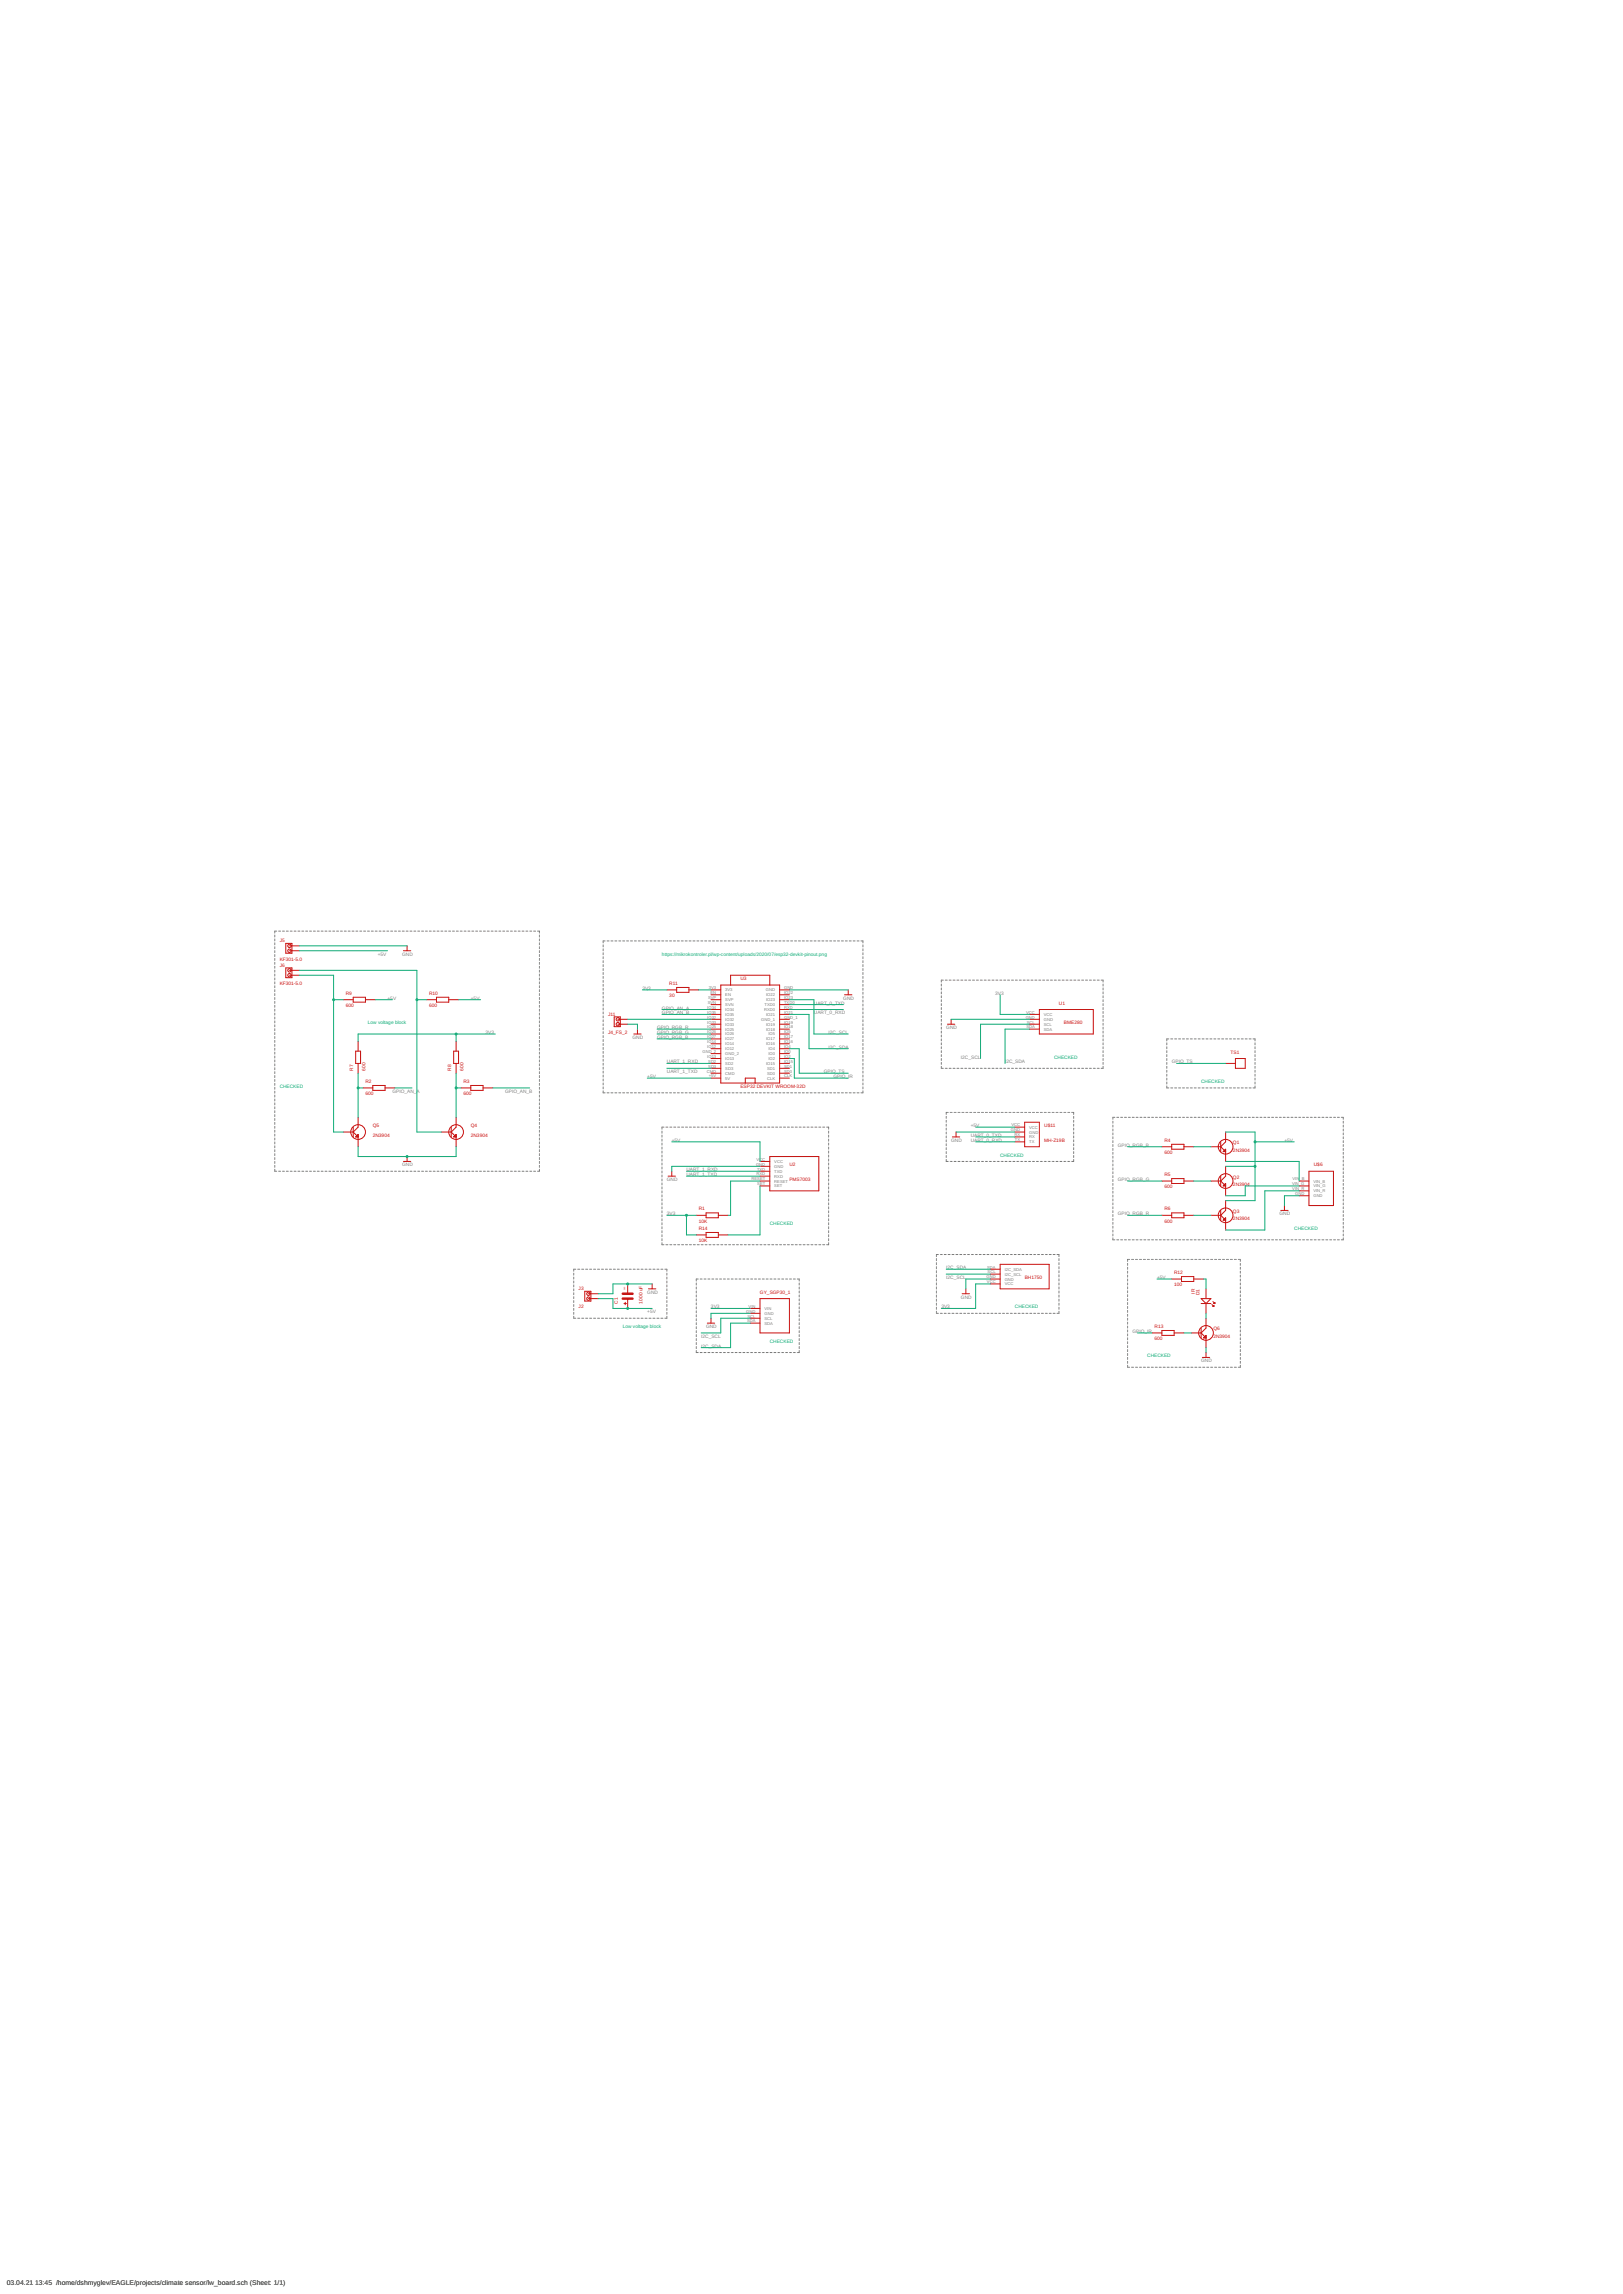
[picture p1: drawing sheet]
<svg xmlns="http://www.w3.org/2000/svg" width="841mm" height="1189mm" viewBox="0 0 841 1189" stroke-linecap="round" stroke-linejoin="round" font-family="sans-serif">
<defs><g id="words">
<g font-size="3.5">
<text x="3" y="1184">03.04.21</text>
<text x="18" y="1184">13:45 /home/dshmyglev/EAGLE/projects/climate sensor/lw_board.sch (Sheet: 1/1)</text>
</g>
<g font-size="2.5" fill="#c90d0c">
<text x="145" y="488">J5</text>
<text x="145" y="498">KF301-5.0</text>
<text x="145" y="501">J6</text>
<text x="384" y="508">U3</text>
<text x="145" y="510">KF301-5.0</text>
<text x="179" y="516">R9</text>
<text x="222" y="516">R10</text>
<text x="347" y="510">R11</text>
<text x="179" y="522">600</text>
<text x="222" y="522">600</text>
<text x="347" y="517">30</text>
<text x="549" y="521">U1</text>
<text x="315" y="526">J11</text>
<text x="551" y="531">BME280</text>
<text x="315" y="536">J4_FS_2</text>
<text x="638" y="546">TS1</text>
<text x="183" y="555" transform="rotate(-90 183 555)">R7</text>
<text x="189" y="555" transform="rotate(-90 189 555)">600</text>
<text x="234" y="555" transform="rotate(-90 234 555)">R8</text>
<text x="240" y="555" transform="rotate(-90 240 555)">600</text>
<text x="189" y="561">R2</text>
<text x="240" y="561">R3</text>
<text x="384" y="564">ESP32 DEVKIT WROOM-32D</text>
<text x="189" y="568">600</text>
<text x="240" y="568">600</text>
<text x="193" y="584">Q5</text>
<text x="244" y="584">Q4</text>
<text x="541" y="584">U$11</text>
<text x="193" y="589">2N3904</text>
<text x="244" y="589">2N3904</text>
<text x="541" y="592">MH-Z19B</text>
<text x="603" y="592">R4</text>
<text x="639" y="593">Q1</text>
<text x="603" y="598">600</text>
<text x="639" y="597">2N3904</text>
<text x="409" y="604">U2</text>
<text x="681" y="604">U$6</text>
<text x="603" y="610">R5</text>
<text x="639" y="611">Q2</text>
<text x="409" y="612">PMS7003</text>
<text x="603" y="616">600</text>
<text x="639" y="615">2N3904</text>
<text x="362" y="627">R1</text>
<text x="603" y="627">R6</text>
<text x="639" y="629">Q3</text>
<text x="362" y="634">10K</text>
<text x="603" y="634">600</text>
<text x="639" y="632">2N3904</text>
<text x="362" y="637">R14</text>
<text x="362" y="644">10K</text>
<text x="531" y="663">BH1750</text>
<text x="608" y="660">R12</text>
<text x="300" y="669">J3</text>
<text x="394" y="670">GY_SGP30_1</text>
<text x="608" y="667">100</text>
<text x="619" y="670" transform="rotate(-90 619 670)">IR</text>
<text x="622" y="671" transform="rotate(-90 622 671)">D1</text>
<text x="320" y="676" transform="rotate(-90 320 676)">C1</text>
<text x="333" y="676" transform="rotate(-90 333 676)">1000 uF</text>
<text x="300" y="678">J2</text>
<text x="598" y="688">R13</text>
<text x="629" y="690">Q6</text>
<text x="598" y="695">600</text>
<text x="629" y="693">2N3904</text>
</g>
<g font-size="2.5" fill="#808080">
<text x="196" y="495">+5V</text>
<text x="208" y="495">GND</text>
<text x="333" y="513">3V3</text>
<text x="516" y="516">3V</text>
<text x="519" y="516">3</text>
<text x="201" y="518">+5V</text>
<text x="244" y="518">+5V</text>
<text x="422" y="521">UART_0_TXD</text>
<text x="437" y="518">GND</text>
<text x="343" y="523">GPIO_AN_A</text>
<text x="343" y="526">GPIO_AN_B</text>
<text x="422" y="526">UART_0_RXD</text>
<text x="340" y="533">GPIO_RGB_R</text>
<text x="490" y="533">GND</text>
<text x="252" y="536">3V3</text>
<text x="328" y="538">GND</text>
<text x="340" y="536">GPIO_RGB_G</text>
<text x="340" y="538">GPIO_RGB_B</text>
<text x="429" y="536">I2C_SCL</text>
<text x="429" y="544">I2C_SDA</text>
<text x="346" y="551">UART_1_RXD</text>
<text x="498" y="549">I2C_SCL</text>
<text x="521" y="551">I2C_SDA</text>
<text x="607" y="551">GPIO_TS</text>
<text x="346" y="556">UART_1_TXD</text>
<text x="427" y="556">GPIO_TS</text>
<text x="335" y="559">+5V</text>
<text x="432" y="559">GPIO_IR</text>
<text x="203" y="566">GPIO_AN_A</text>
<text x="262" y="566">GPIO_AN_B</text>
<text x="503" y="584">+5V</text>
<text x="348" y="592">+5V</text>
<text x="493" y="592">GND</text>
<text x="503" y="589">UART_0_TXD</text>
<text x="503" y="592">UART_0_RXD</text>
<text x="666" y="592">+5V</text>
<text x="579" y="594">GPIO_RGB_B</text>
<text x="208" y="604">GND</text>
<text x="356" y="607">UART_1_RXD</text>
<text x="356" y="610">UART_1_TXD</text>
<text x="346" y="612">GND</text>
<text x="579" y="612">GPIO_RGB_G</text>
<text x="346" y="630">3V3</text>
<text x="579" y="630">GPIO_RGB_R</text>
<text x="663" y="630">GND</text>
<text x="490" y="658">I2C_SDA</text>
<text x="490" y="663">I2C_SCL</text>
<text x="600" y="663">+5V</text>
<text x="335" y="670">GND</text>
<text x="498" y="673">GND</text>
<text x="335" y="681">+5V</text>
<text x="368" y="678">3V3</text>
<text x="488" y="678">3V3</text>
<text x="366" y="688">GND</text>
<text x="363" y="693">I2C_SCL</text>
<text x="587" y="691">GPIO_IR</text>
<text x="363" y="698">I2C_SDA</text>
<text x="622" y="706">GND</text>
</g>
<g font-size="2.5" fill="#0dab76">
<text x="343" y="495">https://mikrokontroler.pl/wp-content/uploads/2020/07/esp32-devkit-pinout.png</text>
<text x="191" y="531">Low voltage block</text>
<text x="546" y="549">CHECKED</text>
<text x="145" y="564">CHECKED</text>
<text x="622" y="561">CHECKED</text>
<text x="518" y="599">CHECKED</text>
<text x="399" y="635">CHECKED</text>
<text x="671" y="637">CHECKED</text>
<text x="526" y="678">CHECKED</text>
<text x="323" y="688">Low voltage block</text>
<text x="399" y="696">CHECKED</text>
<text x="594" y="703">CHECKED</text>
</g>
<g font-size="2.1" fill="#808080">
<text x="367" y="513">3V3</text>
<text x="368" y="515">EN</text>
<text x="376" y="514">3V3</text>
<text x="397" y="514">GND</text>
<text x="406" y="515">IO22</text>
<text x="406" y="513">GND</text>
<text x="367" y="520">SVN</text>
<text x="367" y="518">SVP</text>
<text x="376" y="521">SVN</text>
<text x="376" y="519">SVP</text>
<text x="376" y="516">EN</text>
<text x="396" y="521">TXD0</text>
<text x="397" y="519">IO23</text>
<text x="397" y="516">IO22</text>
<text x="406" y="518">IO23</text>
<text x="406" y="520">TXD0</text>
<text x="367" y="528">IO32</text>
<text x="367" y="525">IO35</text>
<text x="367" y="523">IO34</text>
<text x="376" y="526">IO35</text>
<text x="376" y="524">IO34</text>
<text x="396" y="524">RXD0</text>
<text x="397" y="526">IO21</text>
<text x="406" y="523">RXD</text>
<text x="406" y="525">IO21</text>
<text x="406" y="528">GND_1</text>
<text x="531" y="528">GND</text>
<text x="532" y="525">VCC</text>
<text x="541" y="526">VCC</text>
<text x="367" y="533">IO25</text>
<text x="367" y="530">IO33</text>
<text x="376" y="532">IO33</text>
<text x="376" y="529">IO32</text>
<text x="395" y="529">GND_1</text>
<text x="397" y="532">IO19</text>
<text x="406" y="530">IO19</text>
<text x="406" y="533">IO18</text>
<text x="532" y="533">SDA</text>
<text x="532" y="530">SCL</text>
<text x="541" y="529">GND</text>
<text x="541" y="532">SCL</text>
<text x="367" y="536">IO26</text>
<text x="367" y="538">IO27</text>
<text x="376" y="537">IO26</text>
<text x="376" y="539">IO27</text>
<text x="376" y="534">IO25</text>
<text x="397" y="534">IO18</text>
<text x="397" y="539">IO17</text>
<text x="398" y="537">IO5</text>
<text x="406" y="536">IO5</text>
<text x="406" y="538">IO17</text>
<text x="541" y="534">SDA</text>
<text x="364" y="546">GND_2</text>
<text x="367" y="541">IO14</text>
<text x="367" y="543">IO12</text>
<text x="376" y="542">IO14</text>
<text x="376" y="544">IO12</text>
<text x="397" y="542">IO16</text>
<text x="398" y="544">IO4</text>
<text x="406" y="541">IO16</text>
<text x="406" y="546">IO0</text>
<text x="406" y="543">IO4</text>
<text x="367" y="548">IO13</text>
<text x="367" y="551">SD2</text>
<text x="376" y="547">GND_2</text>
<text x="376" y="549">IO13</text>
<text x="376" y="552">SD2</text>
<text x="397" y="552">IO15</text>
<text x="398" y="549">IO2</text>
<text x="398" y="547">IO0</text>
<text x="406" y="551">IO15</text>
<text x="406" y="548">IO2</text>
<text x="366" y="556">CMD</text>
<text x="367" y="553">SD3</text>
<text x="376" y="554">SD3</text>
<text x="376" y="557">CMD</text>
<text x="397" y="557">SD0</text>
<text x="397" y="554">SD1</text>
<text x="406" y="556">SD0</text>
<text x="406" y="553">SD1</text>
<text x="367" y="558">+5V</text>
<text x="376" y="560">5V</text>
<text x="397" y="560">CLK</text>
<text x="406" y="558">CLK</text>
<text x="524" y="586">GND</text>
<text x="524" y="584">VCC</text>
<text x="533" y="585">VCC</text>
<text x="533" y="587">GND</text>
<text x="526" y="589">RX</text>
<text x="526" y="591">TX</text>
<text x="533" y="590">RX</text>
<text x="533" y="593">TX</text>
<text x="392" y="604">GND</text>
<text x="392" y="602">VCC</text>
<text x="401" y="605">GND</text>
<text x="401" y="603">VCC</text>
<text x="389" y="612">RESET</text>
<text x="392" y="609">RXD</text>
<text x="392" y="607">TXD</text>
<text x="401" y="608">TXD</text>
<text x="401" y="610">RXD</text>
<text x="670" y="612">VIN</text>
<text x="673" y="612">_B</text>
<text x="392" y="614">SET</text>
<text x="401" y="613">RESET</text>
<text x="401" y="615">SET</text>
<text x="670" y="614">VIN_G</text>
<text x="670" y="617">VIN_R</text>
<text x="681" y="618">VIN_R</text>
<text x="681" y="615">VIN_G</text>
<text x="681" y="613">VIN_B</text>
<text x="671" y="619">GND</text>
<text x="681" y="620">GND</text>
<text x="512" y="657">SDA</text>
<text x="512" y="660">SCL</text>
<text x="521" y="659">I2C_SDA</text>
<text x="511" y="663">GND</text>
<text x="511" y="665">VCC</text>
<text x="521" y="661">I2C_SCL</text>
<text x="521" y="664">GND</text>
<text x="521" y="666">VCC</text>
<text x="388" y="678">VIN</text>
<text x="387" y="680">GND</text>
<text x="387" y="683">SCL</text>
<text x="396" y="679">VIN</text>
<text x="396" y="681">GND</text>
<text x="396" y="684">SCL</text>
<text x="387" y="685">SDA</text>
<text x="396" y="686">SDA</text>
</g>
<text font-size=".8" fill="#c90d0c" x="324" y="669" transform="rotate(-90 324 669)">GND</text>
</g></defs>
<g fill="none" stroke="#808080" stroke-width=".52">
<path d="M142 485v1M142 487v1M142 489v1M142 491v1M142 493v1M142 495v1M142 497v1M142 499v1M143 483h-1v1M144 483h1M146 483h1M148 483h1"/>
<path d="M150 483h1M152 483h1M154 483h1M156 483h1M158 483h1M160 483h1M162 483h1M164 483h1M166 483h1M168 483h1M170 483h1M172 483h1"/>
<path d="M174 483h1M176 483h1M178 483h1M180 483h1M182 483h1M184 483h1M186 483h1M188 483h1M190 483h1M192 483h1M194 483h1M196 483h1"/>
<path d="M198 483h1M200 483h1M202 483h1M204 483h1M206 483h1M208 483h1M210 483h1M212 483h1M214 483h1M216 483h1M218 483h1M220 483h1"/>
<path d="M222 483h1M224 483h1M226 483h1M228 483h1M230 483h1M232 483h1M234 483h1M236 483h1M238 483h1M240 483h1M242 483h2M244 483h1"/>
<path d="M246 483h2M248 483h1M251 483h1M252 483h2M255 483h1M256 483h2M259 483h1M261 483h1M263 483h1M265 483h1M267 483h1M269 483h1"/>
<path d="M271 483h1M273 483h1M275 483h1M277 483h1M279 483h1v1M280 485v1M280 487v1M280 489v1M280 491v1M280 493v1M280 495v1M280 497v1"/>
<path d="M280 499v1M313 490v1M313 492v1M313 494v1M313 496v1M313 498v1M313 500v1M314 488h-1v1M315 488h1M317 488h1M319 488h1M321 488h1"/>
<path d="M323 488h1M325 488h1M327 488h1M329 488h1M331 488h1M333 488h1M335 488h1M337 488h1M339 488h1M341 488h1M343 488h1M345 488h1"/>
<path d="M347 488h1M349 488h1M351 488h1M353 488h1M355 488h1M357 488h1M359 488h1M361 488h1M363 488h1M365 488h1M367 488h1M369 488h1"/>
<path d="M371 488h1M373 488h1M375 488h1M377 488h1M379 488h1M381 488h1M383 488h1M385 488h1M387 488h1M389 488h1M391 488h2M394 488h1"/>
<path d="M396 488h1M398 488h1M400 488h1M402 488h1M404 488h1M406 488h1M408 488h1M410 488h1M412 488h1M414 488h1M416 488h1M418 488h1"/>
<path d="M420 488h1M422 488h1M424 488h1M426 488h1M428 488h1M430 488h1M432 488h1M434 488h1M436 488h1M438 488h1M440 488h1M442 488h1"/>
<path d="M444 488h1M446 488h1v1M447 490v1M447 492v1M447 494v1M447 496v1M447 498v1M447 500v1M142 501v1M142 503v1M142 505v1M142 507v1"/>
<path d="M142 509v1M142 511v1M142 513v1M142 515v1M142 517v1M142 519v1M280 501v1M280 503v1M280 505v1M280 507v1M280 509v1M280 511v1"/>
<path d="M280 513v1M280 515v1M280 517v1M280 519v1M313 502v1M313 504v1M313 506v1M313 508v1M313 510v1M313 512v1M313 514v1M313 516v1"/>
<path d="M313 518v1M447 502v1M447 504v1M447 506v1M447 508v1M447 510v1M447 512v1M447 514v1M447 516v1M447 518v1M488 510v1M488 512v1"/>
<path d="M488 514v1M488 516v1M488 518v1M489 508h-1v1M490 508h1M492 508h1M494 508h1M496 508h1M498 508h1M500 508h1M502 508h1M504 508h1"/>
<path d="M506 508h1M508 508h1M510 508h1M512 508h1M514 508h1M516 508h1M518 508h1M520 508h1M522 508h1M524 508h1M526 508h1M528 508h1"/>
<path d="M530 508h1M532 508h1M534 508h1M536 508h1M538 508h1M540 508h1M542 508h1M544 508h1M546 508h1M548 508h1M550 508h1M552 508h1"/>
<path d="M554 508h1M556 508h1M558 508h1M560 508h2M563 508h1M565 508h1M567 508h1M569 508h1M571 508h1v1M572 510v1M572 512v1M572 514v1"/>
<path d="M572 516v1M572 518v1M142 521v1M142 523v1M142 525v1M142 527v1M142 529v1M142 531v1M142 533v1M142 535v1M142 537v1M142 539v1"/>
<path d="M280 521v1M280 523v1M280 525v1M280 527v1M280 529v1M280 531v1M280 533v1M280 535v1M280 537v1M280 539v1M313 520v1M313 522v1"/>
<path d="M313 524v1M313 526v2M313 529v1M313 531v1M313 533v1M313 535v1M313 537v1M313 539v1M447 520v1M447 522v1M447 524v1M447 526v2"/>
<path d="M447 529v1M447 531v1M447 533v1M447 535v1M447 537v1M447 539v1M488 520v1M488 522v1M488 524v1M488 526v1M488 528v1M488 530v1"/>
<path d="M488 532v1M488 534v1M488 536v1M488 538v1M572 520v1M572 522v1M572 524v1M572 526v1M572 528v1M572 530v1M572 532v1M572 534v1"/>
<path d="M572 536v1M572 538v1M606 538h-1v1M607 538h1M609 538h1M611 538h1M613 538h1M615 538h1M617 538h1M619 538h1M621 538h1M623 538h1"/>
<path d="M625 538h1M627 538h1M629 538h1M631 538h1M633 538h1M635 538h1M637 538h1M639 538h1M641 538h1M643 538h1M645 538h1M647 538h1"/>
<path d="M649 538h1v1M142 541v1M142 543v1M142 545v1M142 547v1M142 549v1M142 551v1M142 553v1M142 555v1M142 557v1M142 559v1M280 541v1"/>
<path d="M280 543v1M280 545v1M280 547v1M280 549v1M280 551v1M280 553v1M280 555v1M280 557v1M280 559v1M313 541v1M313 543v1M313 545v1"/>
<path d="M313 547v1M313 549v1M313 551v1M313 553v1M313 555v1M313 557v1M313 559v1M447 541v1M447 543v1M447 545v1M447 547v1M447 549v1"/>
<path d="M447 551v1M447 553v1M447 555v1M447 557v1M447 559v1M488 540v1M488 542v1M488 545v1M488 547v1M488 549v1M488 551v1M488 553v1h1"/>
<path d="M490 554h1M492 554h1M494 554h1M496 554h1M498 554h1M500 554h1M502 554h1M504 554h1M506 554h1M508 554h1M510 554h1M512 554h1"/>
<path d="M514 554h1M516 554h1M518 554h1M520 554h1M522 554h1M524 554h1M526 554h1M528 554h1M530 554h1M532 554h1M534 554h1M536 554h1"/>
<path d="M538 554h1M540 554h1M542 554h1M544 554h1M546 554h1M548 554h1M550 554h1M552 554h1M554 554h1M556 554h1M558 554h1M560 554h2"/>
<path d="M563 554h1M565 554h1M567 554h1M569 554h1M572 540v1M572 542v1M572 545v1M572 547v1M572 549v1M572 551v1M572 553v1h-1M605 540v1"/>
<path d="M605 542v2M605 545v1M605 547v1M605 549v1M605 551v1M605 553v1M605 555v1M605 557v1M605 559v1M650 540v1M650 542v2M650 545v1"/>
<path d="M650 547v1M650 549v1M650 551v1M650 553v1M650 555v1M650 557v1M650 559v1M142 561v1M142 563v1M142 566v1M142 568v1M142 570v1"/>
<path d="M142 572v1M142 574v1M142 576v1M142 578v1M142 580v1M280 561v1M280 563v1M280 566v1M280 568v1M280 570v1M280 572v1M280 574v1"/>
<path d="M280 576v1M280 578v1M280 580v1M313 561v1M313 563v1M313 565v1h1M315 566h1M317 566h1M319 566h1M321 566h1M323 566h1M325 566h1"/>
<path d="M327 566h1M329 566h1M331 566h1M333 566h1M335 566h1M337 566h1M339 566h1M341 566h1M343 566h1M345 566h1M347 566h1M349 566h1"/>
<path d="M351 566h1M353 566h1M355 566h1M357 566h1M359 566h1M361 566h1M363 566h1M365 566h1M367 566h1M369 566h1M371 566h1M373 566h1"/>
<path d="M375 566h1M377 566h1M379 566h1M381 566h1M383 566h1M385 566h1M387 566h1M389 566h1M391 566h2M394 566h1M396 566h1M398 566h1"/>
<path d="M400 566h1M402 566h1M404 566h1M406 566h1M408 566h1M410 566h1M412 566h1M414 566h1M416 566h1M418 566h1M420 566h1M422 566h1"/>
<path d="M424 566h1M426 566h1M428 566h1M430 566h1M432 566h1M434 566h1M436 566h1M438 566h1M440 566h1M442 566h1M444 566h1M447 561v1"/>
<path d="M447 563v1M447 565v1h-1M490 579v1M491 577h-1v1M492 577h1M494 577h1M496 577h1M498 577h1M500 577h2M503 577h1M505 577h1M507 577h1"/>
<path d="M509 577h1M511 577h1M513 577h1M515 577h1M517 577h1M519 577h1M521 577h1M523 577h1M525 577h1M527 577h1M529 577h1M531 577h1"/>
<path d="M533 577h1M535 577h1M537 577h1M539 577h1M541 577h1M543 577h1M545 577h1M547 577h1M549 577h1M551 577h1M553 577h1M555 577h1v1"/>
<path d="M556 579v1M578 579h-1v1M579 579h1M581 579h1M583 579h1M585 579h1M587 579h1M589 579h1M591 579h1M593 579h1M595 579h1M597 579h1"/>
<path d="M599 579h1M601 579h1M603 579h1M605 561v1M605 563v1h1M605 579h1M607 564h1M607 579h1M609 564h1M609 579h1M611 564h1M611 579h1"/>
<path d="M613 564h1M613 579h1M615 564h1M615 579h1M617 564h1M617 579h1M619 579h1M619 564h1M621 579h1M621 564h1M623 579h1M623 564h1"/>
<path d="M625 579h1M625 564h1M627 579h1M627 564h1M629 579h1M629 564h1M631 579h1M631 564h1M633 579h1M633 564h1M635 579h1M635 564h1"/>
<path d="M637 579h1M637 564h1M639 579h1M639 564h1M641 579h1M641 564h1M643 579h1M643 564h1M645 579h1M645 564h1M647 579h1M647 564h1"/>
<path d="M649 579h1M650 561v1M650 563v1h-1M651 579h1M653 579h1M655 579h1M657 579h1M659 579h1M661 579h1M663 579h1M665 579h1M667 579h1"/>
<path d="M669 579h1M671 579h1M673 579h1M675 579h1M677 579h1M679 579h1M681 579h1M683 579h1M685 579h1M687 579h1M689 579h1M691 579h1"/>
<path d="M693 579h1M695 579h1v1M142 582v1M142 584v1M142 586v1M142 588v1M142 590v1M142 592v1M142 594v1M142 596v1M142 598v1M142 600v1"/>
<path d="M280 582v1M280 584v1M280 586v1M280 588v1M280 590v1M280 592v1M280 594v1M280 596v1M280 598v1M280 600v1M343 586v1M343 588v1"/>
<path d="M343 590v1M343 592v1M343 594v2M343 597v1M343 599v1M344 584h-1v1M345 584h1M347 584h1M349 584h1M351 584h1M353 584h1M355 584h1"/>
<path d="M357 584h1M359 584h1M361 584h1M363 584h1M365 584h1M367 584h1M369 584h1M371 584h1M374 584h1M376 584h1M378 584h1M380 584h1"/>
<path d="M382 584h1M384 584h1M386 584h1M388 584h1M390 584h1M392 584h1M394 584h1M396 584h1M398 584h1M400 584h1M402 584h1M404 584h1"/>
<path d="M406 584h1M408 584h1M410 584h1M412 584h1M414 584h1M416 584h1M418 584h1M420 584h1M422 584h1M424 584h1M426 584h1M428 584h1v1"/>
<path d="M429 586v1M429 588v1M429 590v1M429 592v1M429 594v2M429 597v1M429 599v1M490 581v1M490 583v1M490 585v1M490 587v1M490 589v1"/>
<path d="M490 591v1M490 593v1M490 595v1M490 597v1M490 599v1M556 581v1M556 583v1M556 585v1M556 587v1M556 589v1M556 591v1M556 593v1"/>
<path d="M556 595v1M556 597v1M556 599v1M577 581v1M577 583v1M577 585v1M577 587v1M577 589v1M577 591v1M577 593v1M577 595v1M577 597v1"/>
<path d="M577 599v1M696 581v1M696 583v1M696 585v1M696 587v1M696 589v1M696 591v1M696 593v1M696 595v1M696 597v1M696 599v1M142 602v1"/>
<path d="M142 604v1M142 606v1h1M144 607h1M146 607h1M148 607h1M150 607h1M152 607h1M154 607h1M156 607h1M158 607h1M160 607h1M162 607h1"/>
<path d="M164 607h1M166 607h1M168 607h1M170 607h1M172 607h1M174 607h1M176 607h1M178 607h1M180 607h1M182 607h1M184 607h1M186 607h1"/>
<path d="M188 607h1M190 607h1M192 607h1M194 607h1M196 607h1M198 607h1M200 607h1M202 607h1M204 607h1M206 607h1M208 607h1M210 607h1"/>
<path d="M212 607h1M214 607h1M216 607h1M218 607h1M220 607h1M222 607h1M224 607h1M226 607h1M228 607h1M230 607h1M232 607h1M234 607h1"/>
<path d="M236 607h1M238 607h1M240 607h1M242 607h2M244 607h1M246 607h2M248 607h1M251 607h1M252 607h2M255 607h1M256 607h2M259 607h1"/>
<path d="M261 607h1M263 607h1M265 607h1M267 607h1M269 607h1M271 607h1M273 607h1M275 607h1M277 607h1M280 602v1M280 604v1M280 606v1h-1"/>
<path d="M343 601v1M343 603v1M343 605v1M343 607v1M343 609v1M343 611v1M343 613v1M343 615v1M343 617v1M343 619v1M429 601v1M429 603v1"/>
<path d="M429 605v1M429 607v1M429 609v1M429 611v1M429 613v1M429 615v1M429 617v1M429 619v1M490 601v1h1M492 602h1M494 602h1M496 602h1"/>
<path d="M498 602h1M500 602h2M503 602h1M505 602h1M507 602h1M509 602h1M511 602h1M513 602h1M515 602h1M517 602h1M519 602h1M521 602h1"/>
<path d="M523 602h1M525 602h1M527 602h1M529 602h1M531 602h1M533 602h1M535 602h1M537 602h1M539 602h1M541 602h1M543 602h1M545 602h1"/>
<path d="M547 602h1M549 602h1M551 602h1M553 602h1M556 601v1h-1M577 601v1M577 603v1M577 605v1M577 607v1M577 609v1M577 611v1M577 613v1"/>
<path d="M577 615v1M577 617v1M577 619v1M696 601v1M696 603v1M696 605v1M696 607v1M696 609v1M696 611v1M696 613v1M696 615v1M696 617v1"/>
<path d="M696 619v1M343 621v1M343 623v1M343 625v1M343 628v1M343 630v1M343 632v1M343 634v1M343 636v1M343 638v1M343 640v1M429 621v1"/>
<path d="M429 623v1M429 625v1M429 628v1M429 630v1M429 632v1M429 634v1M429 636v1M429 638v1M429 640v1M577 621v1M577 623v1M577 625v1"/>
<path d="M577 627v1M577 629v1M577 631v1M577 633v1M577 635v2M577 637v2M577 640v1M696 621v1M696 623v1M696 625v1M696 627v1M696 629v1"/>
<path d="M696 631v1M696 633v1M696 635v2M696 637v2M696 640v1M297 660v1M298 658h-1v1M299 658h1M301 658h1M303 658h2M306 658h1M308 658h1"/>
<path d="M310 658h1M312 658h1M314 658h1M316 658h1M318 658h1M320 658h1M322 658h1M324 658h1M326 658h1M328 658h1M330 658h1M332 658h1"/>
<path d="M334 658h1M336 658h1M338 658h1M340 658h1M342 658h2M343 642v1M343 644v1h1M345 658h1v1M345 645h1M346 660v1M347 645h1M349 645h1"/>
<path d="M351 645h1M353 645h1M355 645h1M357 645h1M359 645h1M361 645h1M363 645h1M365 645h1M367 645h1M369 645h1M371 645h1M374 645h1"/>
<path d="M376 645h1M378 645h1M380 645h1M382 645h1M384 645h1M386 645h1M388 645h1M390 645h1M392 645h1M394 645h1M396 645h1M398 645h1"/>
<path d="M400 645h1M402 645h1M404 645h1M406 645h1M408 645h1M410 645h1M412 645h1M414 645h1M416 645h1M418 645h1M420 645h1M422 645h1"/>
<path d="M424 645h1M426 645h1M429 642v1M429 644v1h-1M485 652v1M485 654v1M485 656v2M485 659v1M486 650h-1v1M487 650h1M489 650h1M491 650h1"/>
<path d="M493 650h1M495 650h1M497 650h1M499 650h1M501 650h1M503 650h1M505 650h1M507 650h1M509 650h1M511 650h1M513 650h1M515 650h2"/>
<path d="M518 650h1M520 650h1M522 650h1M524 650h1M526 650h1M528 650h1M530 650h1M532 650h1M534 650h1M536 650h1M538 650h1M540 650h1"/>
<path d="M542 650h1M544 650h1M546 650h1M548 650h1v1M549 652v1M549 654v1M549 656v2M549 659v1M577 642v1h1M579 643h1M581 643h1M583 643h1"/>
<path d="M584 655v1M584 657v1M584 659v1M585 643h1M585 653h-1v1M586 653h1M587 643h1M588 653h1M589 643h1M590 653h2M591 643h1M592 653h2"/>
<path d="M593 643h1M595 653h1M595 643h1M597 653h1M597 643h1M599 653h1M599 643h1M601 653h1M601 643h1M603 653h1M603 643h1M605 643h1"/>
<path d="M605 653h1M607 643h1M607 653h1M609 643h1M609 653h1M611 643h1M611 653h1M613 643h1M613 653h1M615 643h1M615 653h1M617 643h1"/>
<path d="M617 653h1M619 643h1M619 653h1M621 643h1M621 653h1M623 643h1M623 653h1M625 643h1M625 653h1M627 643h1M627 653h1M629 643h1"/>
<path d="M629 653h1M631 643h1M631 653h1M633 643h1M633 653h2M635 643h1M636 653h1M637 643h1M638 653h1M639 643h1M640 653h1M641 643h1"/>
<path d="M642 653h1v1M643 655v1M643 657v1M643 659v1M643 643h1M645 643h1M647 643h1M649 643h1M651 643h1M653 643h1M655 643h1M657 643h1"/>
<path d="M659 643h1M661 643h1M663 643h1M665 643h1M667 643h1M669 643h1M671 643h1M673 643h1M675 643h1M677 643h1M679 643h1M681 643h1"/>
<path d="M683 643h1M685 643h1M687 643h1M689 643h1M691 643h1M693 643h1M696 642v1h-1M297 662v1M297 664v1M297 666v1M297 668v1M297 670v1"/>
<path d="M297 672v1M297 674v1M297 676v1M297 678v1M346 662v1M346 664v1M346 666v1M346 668v1M346 670v1M346 672v1M346 674v1M346 676v1"/>
<path d="M346 678v1M361 665v1M361 667v1M361 669v1M361 671v1M361 673v1M361 675v1M361 677v1M361 679v1M362 663h-1v1M363 663h1M365 663h1"/>
<path d="M367 663h1M369 663h1M371 663h1M373 663h1M375 663h1M377 663h1M379 663h1M381 663h1M383 663h1M385 663h1M387 663h1M389 663h1"/>
<path d="M391 663h1M393 663h1M395 663h1M397 663h1M399 663h1M401 663h1M403 663h1M405 663h1M407 663h1M409 663h1M411 663h1M413 663h1v1"/>
<path d="M414 665v1M414 667v1M414 669v1M414 671v1M414 673v1M414 675v1M414 677v1M414 679v1M485 661v1M485 663v1M485 665v1M485 667v1"/>
<path d="M485 669v1M485 671v1M485 673v1M485 675v1M485 677v2M485 680v1h1M549 661v1M549 663v1M549 665v1M549 667v1M549 669v1M549 671v1"/>
<path d="M549 673v1M549 675v1M549 677v2M549 680v1h-1M584 661v1M584 663v1M584 665v1M584 667v1M584 669v1M584 671v1M584 673v1M584 675v1"/>
<path d="M584 677v1M584 679v1M643 661v1M643 663v1M643 665v1M643 667v1M643 669v1M643 671v1M643 673v1M643 675v1M643 677v1M643 679v1"/>
<path d="M297 680v1M297 682v1h1M299 683h1M301 683h1M303 683h2M306 683h1M308 683h1M310 683h1M312 683h1M314 683h1M316 683h1M318 683h1"/>
<path d="M320 683h1M322 683h1M324 683h1M326 683h1M328 683h1M330 683h1M332 683h1M334 683h1M336 683h1M338 683h1M340 683h1M342 683h2"/>
<path d="M346 680v1M346 682v1h-1M361 681v1M361 683v1M361 685v2M361 688v1M361 690v1M361 692v1M361 694v1M361 696v1M361 698v1M361 700v1h1"/>
<path d="M414 681v1M414 683v1M414 685v2M414 688v1M414 690v1M414 692v1M414 694v1M414 696v1M414 698v1M414 700v1h-1M487 681h1M489 681h1"/>
<path d="M491 681h1M493 681h1M495 681h1M497 681h1M499 681h1M501 681h1M503 681h1M505 681h1M507 681h1M509 681h1M511 681h1M513 681h1"/>
<path d="M515 681h2M518 681h1M520 681h1M522 681h1M524 681h1M526 681h1M528 681h1M530 681h1M532 681h1M534 681h1M536 681h1M538 681h1"/>
<path d="M540 681h1M542 681h1M544 681h1M546 681h1M584 681v1M584 683v1M584 685v1M584 687v1M584 689v1M584 691v1M584 693v1M584 695v1"/>
<path d="M584 697v1M584 699v1M643 681v1M643 683v1M643 685v1M643 687v1M643 689v1M643 691v1M643 693v1M643 695v1M643 697v1M643 699v1"/>
<path d="M363 701h1M365 701h1M367 701h1M369 701h1M371 701h1M373 701h1M375 701h1M377 701h1M379 701h1M381 701h1M383 701h1M385 701h1"/>
<path d="M387 701h1M389 701h1M391 701h1M393 701h1M395 701h1M397 701h1M399 701h1M401 701h1M403 701h1M405 701h1M407 701h1M409 701h1"/>
<path d="M411 701h1M584 701v1M584 703v2M584 706v1M584 708v1h1M586 709h1M588 709h1M590 709h2M592 709h2M595 709h1M597 709h1M599 709h1"/>
<path d="M601 709h1M603 709h1M605 709h1M607 709h1M609 709h1M611 709h1M613 709h1M615 709h1M617 709h1M619 709h1M621 709h1M623 709h1"/>
<path d="M625 709h1M627 709h1M629 709h1M631 709h1M633 709h2M636 709h1M638 709h1M640 709h1M643 701v1M643 703v2M643 706v1M643 708v1h-1"/>
</g>
<g fill="none" stroke="#c90d0c" stroke-width=".52">
<path d="M148 489h3v5h-3zM150 493h5M150 490h5M209 493h4M211 490v3M148 502h3v5h-3zM150 505h5M150 503h5M178 518h5M183 517h6v2h-6zM189 518h5M221 518h5"/>
<path d="M226 517h7v2h-7zM233 518h5M346 513h5M351 512h6v2h-6zM357 513h5M368 516h6M368 513h6M368 518h6M374 510h30v51h-30zM379 510v-5h20v5M404 516h5M404 513h5"/>
<path d="M404 518h5M438 516h3M440 513v3M186 540v5M236 540v5M318 527h3v5h-3zM320 528h5M320 531h5M328 536h4M330 533v3M368 536h6M368 528h6"/>
<path d="M368 531h6M368 538h6M368 533h6M368 526h6M368 523h6M368 521h6M404 536h5M404 528h5M404 531h5M404 538h5M404 533h5M404 526h5"/>
<path d="M404 523h5M404 521h5M491 531h4M493 528v3M534 528h5M534 531h5M534 533h5M534 526h5M539 523h28v13h-28zM184 545h3v6h-3zM186 551v5M235 545h3v6h-3z"/>
<path d="M236 551v5M368 541h6M368 543h6M368 546h6M368 549h6M368 551h6M368 554h6M368 556h6M368 559h6M404 541h5M404 543h5M404 546h5"/>
<path d="M404 549h5M404 551h5M404 554h5M404 556h5M404 559h5M635 551h5M640 549h5v5h-5zM186 579v5l-3 3M188 564h5M193 563h7v2h-7zM200 564h5M236 579v5l-2 3"/>
<path d="M239 564h5M244 563h6v2h-6zM250 564h5M386 561v-2h5v2M178 587h5M183 587l3 2h-2l2-1M183 584v5M185 589h1M185 588h1M186 588h.1M186 588v6M211 599v3"/>
<path d="M229 587h5M234 587l2 2h-1l1-1M234 584v5M235 589h1M236 589h.1M236 588h.1M236 588v6M399 599h25v18h-25zM494 589h3M495 587v2M526 584h5M526 587h5"/>
<path d="M526 589h5M526 592h5M531 582h8v12h-8zM602 594h5M607 593h7v3h-7zM614 594h5M627 594h6M633 594l2 3h-1l1-1v6M633 592v5M634 597h1M634 596h1M635 596h.1"/>
<path d="M635 587v5l-2 2M209 602h4M346 610h4M348 607v3M394 615h5M394 612h5M394 607h5M394 602h5M394 610h5M394 604h5M602 612h5M607 611h7v2h-7z"/>
<path d="M614 612h5M627 612h6M633 612l2 3h-1l1-2v7M633 610v5M634 614h1M635 614h.1M635 604v6l-2 2M673 620h5M673 617h5M673 615h5M673 612h5M678 607h13v18h-13z"/>
<path d="M361 630h5M361 640h5M366 629h6v2h-6zM366 639h6v2h-6zM372 630h5M372 640h5M602 630h5M607 629h7v2h-7zM614 630h5M627 630h6M633 630l2 2h-1l1-1v6M633 627v5"/>
<path d="M634 632h1M635 632h.1M635 631h.1M635 622v5l-2 3M664 627h3M666 625v2M513 658h5M518 655h26v13h-26zM303 669h3v5h-3zM305 670h5M305 673h5M323 676h2"/>
<path d="M324 675v1M325 665v5M325 673v5M336 668h4M338 665v3M389 678h5M394 673h15v18h-15zM499 670h3M500 668v2M513 663h5M513 660h5M513 665h5"/>
<path d="M607 663h5M612 662h7v2h-7zM619 663h5M622 673h5l-2 3zM622 676h5M625 668v5M625 676v5M628 676l1 1M629 675l1 1M629 677h.1M629 676l1-1zM629 675h1"/>
<path d="M367 686h3M368 683v3M389 686h5M389 681h5M389 683h5M597 691h5M602 690h6v2h-6zM608 691h6M617 691h5M622 691l3 2h-1l1-1v6M622 688v5M624 693h1"/>
<path d="M625 692h.1M625 683v5l-3 3M623 703h4M625 701v2"/>
<circle cx="150" cy="493" r=".9"/>
<circle cx="150" cy="490" r=".9"/>
<circle cx="150" cy="505" r=".9"/>
<circle cx="150" cy="503" r=".9"/>
<circle cx="320" cy="528" r=".9"/>
<circle cx="320" cy="531" r=".9"/>
<circle cx="186" cy="587" r="4"/>
<circle cx="236" cy="587" r="4"/>
<circle cx="635" cy="594" r="4"/>
<circle cx="635" cy="612" r="4"/>
<circle cx="635" cy="630" r="4"/>
<circle cx="305" cy="670" r=".9"/>
<circle cx="305" cy="673" r=".9"/>
<circle cx="625" cy="691" r="4"/>
</g>
<path d="M323 670h5M323 673h5" fill="none" stroke="#c90d0c" stroke-width="1.3"/>
<g fill="none" stroke="#0dab76" stroke-width=".52">
<path d="M155 490h56M155 493h46M155 505h18v82h5M155 503h61v84h13M173 518h5M194 518h9M216 518h5M238 518h11M333 513h13M362 513h6M409 513h31M409 518h13v18h18"/>
<path d="M518 516v10h16M236 536v4M257 536h-71v4M325 531h5v2M325 528h43M340 536h28M340 533h28M340 538h28M343 526h25M343 523h25M409 526h10v17h21M409 521h28"/>
<path d="M409 523h28M493 528h41M534 531h-26v18M534 533h-13v18M186 556v23M236 556v23M335 559h33M346 551h22M346 554h22M409 543h5v13h26M409 549h3v10h28M610 551h25"/>
<path d="M186 564h2M205 564h8M236 564h3M255 564h19M186 594v5h50v-5M348 592h46v10M495 587h31M506 589h20M506 592h20M506 584h20M584 594h18M619 594h8"/>
<path d="M635 587h15v35h-15M650 592h21M356 607h38M356 610h38M394 604h-46v3M394 612h-15v18h-2M394 615v25h-17M584 612h18M619 612h8M635 604h15M635 602h38v10M673 615h-28v5h-10"/>
<path d="M673 620h-7v5M673 617h-18v20h-20M346 630h15M356 630v10h5M584 630h18M619 630h8M490 658h23M310 673h8v5h20M338 665h-20v5h-8M368 678h21M490 660h23M513 663h-13v5"/>
<path d="M513 665h-7v13h-18M600 663h7M624 663h1v5M389 681h-21v2M389 683h-15v8h-11M389 686h-10v12h-16M589 691h8M614 691h3M625 681v2M625 698v3"/>
</g>
<g fill="#0dab76" stroke="#0dab76" stroke-width=".52">
<circle cx="325" cy="665" r=".5"/>
<circle cx="211" cy="599" r=".5"/>
<circle cx="236" cy="536" r=".5"/>
<circle cx="356" cy="630" r=".5"/>
<circle cx="650" cy="604" r=".5"/>
<circle cx="650" cy="592" r=".5"/>
<circle cx="325" cy="678" r=".5"/>
<circle cx="173" cy="518" r=".5"/>
<circle cx="216" cy="518" r=".5"/>
<circle cx="186" cy="564" r=".5"/>
<circle cx="236" cy="564" r=".5"/>
</g>
<use href="#words"/>
</svg>
